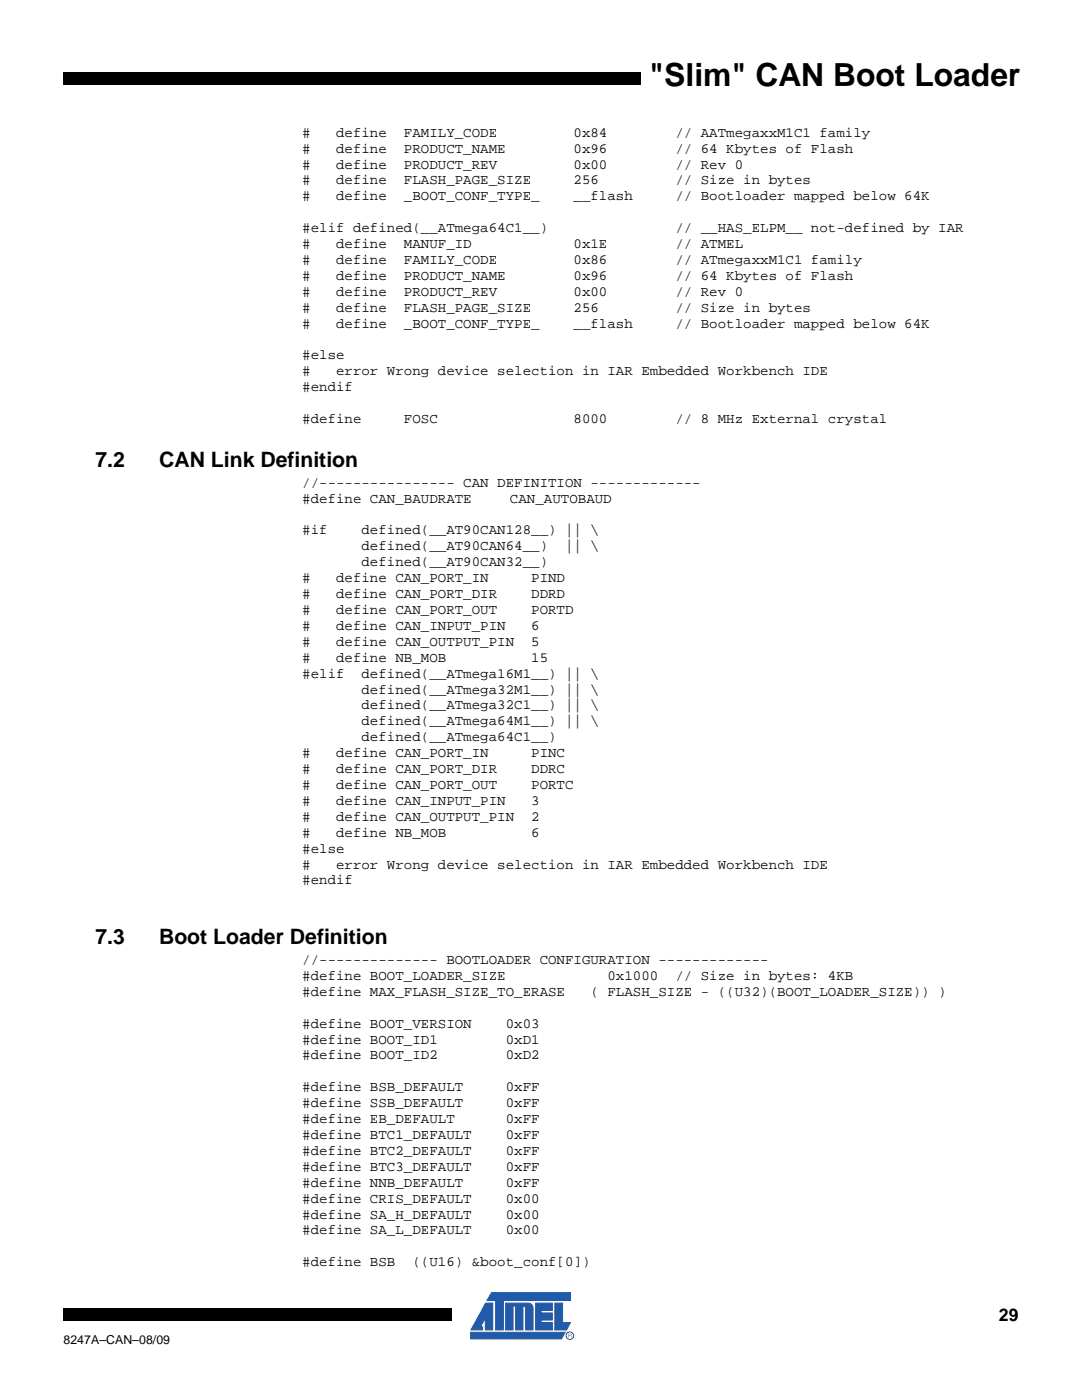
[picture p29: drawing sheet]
<svg xmlns="http://www.w3.org/2000/svg" width="216mm" height="279mm" viewBox="0 0 216 279" stroke-linecap="round" stroke-linejoin="round" font-family="sans-serif">
<defs><g id="words">
<text font-size="6.3" x="129.6" y="17.2">&quot;Slim&quot; CAN Boot Loader</text>
<g font-size="4.2">
<text x="19" y="93.1">7.2</text>
<text x="31.7" y="93.1">CAN Link Definition</text>
<text x="19" y="188.4">7.3</text>
<text x="31.7" y="188.4">Boot Loader Definition</text>
</g>
<text font-size="3.5" x="199.3" y="263.7">29</text>
<g font-size="2.8">
<text x="60.3" y="27.3">#</text>
<text x="67.1" y="27.3">define</text>
<text x="80.6" y="27.3">FAMILY_CODE</text>
<text x="114.4" y="27.3">0x84</text>
<text x="134.8" y="27.3">// AATmegaxxM1C1 family</text>
<text x="60.3" y="30.5">#</text>
<text x="60.3" y="33.6">#</text>
<text x="67.1" y="30.5">define</text>
<text x="67.1" y="33.6">define</text>
<text x="80.6" y="30.5">PRODUCT_NAME</text>
<text x="80.6" y="33.6">PRODUCT_REV</text>
<text x="114.4" y="30.5">0x96</text>
<text x="114.4" y="33.6">0x00</text>
<text x="134.8" y="30.5">// 64 Kbytes of Flash</text>
<text x="134.8" y="33.6">// Rev 0</text>
<text x="60.3" y="36.8">#</text>
<text x="60.3" y="40">#</text>
<text x="67.1" y="36.8">define</text>
<text x="67.1" y="40">define</text>
<text x="80.6" y="36.8">FLASH_PAGE_SIZE</text>
<text x="80.6" y="40">_BOOT_CONF_TYPE_</text>
<text x="114.4" y="36.8">256</text>
<text x="114.4" y="40">__flash</text>
<text x="134.8" y="36.8">// Size in bytes</text>
<text x="134.8" y="40">// Bootloader mapped below 64K</text>
<text x="60.3" y="46.3">#elif defined(__ATmega64C1__)</text>
<text x="134.8" y="46.3">// __HAS_ELPM__ not-defined by IAR</text>
<text x="60.3" y="49.5">#</text>
<text x="60.3" y="52.7">#</text>
<text x="67.1" y="49.5">define</text>
<text x="67.1" y="52.7">define</text>
<text x="80.6" y="49.5">MANUF_ID</text>
<text x="80.6" y="52.7">FAMILY_CODE</text>
<text x="114.4" y="49.5">0x1E</text>
<text x="114.4" y="52.7">0x86</text>
<text x="134.8" y="49.5">// ATMEL</text>
<text x="134.8" y="52.7">// ATmegaxxM1C1 family</text>
<text x="60.3" y="55.9">#</text>
<text x="60.3" y="59">#</text>
<text x="67.1" y="55.9">define</text>
<text x="67.1" y="59">define</text>
<text x="80.6" y="55.9">PRODUCT_NAME</text>
<text x="80.6" y="59">PRODUCT_REV</text>
<text x="114.4" y="55.9">0x96</text>
<text x="114.4" y="59">0x00</text>
<text x="134.8" y="55.9">// 64 Kbytes of Flash</text>
<text x="134.8" y="59">// Rev 0</text>
<text x="60.3" y="62.2">#</text>
<text x="60.3" y="65.4">#</text>
<text x="67.1" y="62.2">define</text>
<text x="67.1" y="65.4">define</text>
<text x="80.6" y="62.2">FLASH_PAGE_SIZE</text>
<text x="80.6" y="65.4">_BOOT_CONF_TYPE_</text>
<text x="114.4" y="62.2">256</text>
<text x="114.4" y="65.4">__flash</text>
<text x="134.8" y="62.2">// Size in bytes</text>
<text x="134.8" y="65.4">// Bootloader mapped below 64K</text>
<text x="60.3" y="71.7">#else</text>
<text x="60.3" y="74.9">#</text>
<text x="67.1" y="74.9">error Wrong device selection in IAR Embedded Workbench IDE</text>
<text x="60.3" y="78.1">#endif</text>
<text x="60.3" y="84.4">#define</text>
<text x="80.6" y="84.4">FOSC</text>
<text x="114.4" y="84.4">8000</text>
<text x="134.8" y="84.4">// 8 MHz External crystal</text>
<text x="60.3" y="97.1">//---------------- CAN DEFINITION -------------</text>
<text x="60.3" y="100.3">#define CAN_BAUDRATE</text>
<text x="101.8" y="100.3">CAN_AUTOBAUD</text>
<text x="60.3" y="106.7">#if</text>
<text x="72.2" y="106.7">defined(__AT90CAN128__) || \</text>
<text x="72.2" y="109.8">defined(__AT90CAN64__)</text>
<text x="72.2" y="113">defined(__AT90CAN32__)</text>
<text x="112.8" y="109.8">|| \</text>
<text x="60.3" y="116.2">#</text>
<text x="60.3" y="119.4">#</text>
<text x="67.1" y="116.2">define CAN_PORT_IN</text>
<text x="67.1" y="119.4">define CAN_PORT_DIR</text>
<text x="106" y="116.2">PIND</text>
<text x="106" y="119.4">DDRD</text>
<text x="60.3" y="122.5">#</text>
<text x="60.3" y="125.7">#</text>
<text x="67.1" y="122.5">define CAN_PORT_OUT</text>
<text x="67.1" y="125.7">define CAN_INPUT_PIN</text>
<text x="106" y="122.5">PORTD</text>
<text x="106" y="125.7">6</text>
<text x="60.3" y="128.9">#</text>
<text x="67.1" y="128.9">define CAN_OUTPUT_PIN</text>
<text x="106" y="128.9">5</text>
<text x="60.3" y="132.1">#</text>
<text x="60.3" y="135.2">#elif</text>
<text x="67.1" y="132.1">define NB_MOB</text>
<text x="72.2" y="135.2">defined(__ATmega16M1__) || \</text>
<text x="106" y="132.1">15</text>
<text x="72.2" y="138.4">defined(__ATmega32M1__) || \</text>
<text x="72.2" y="141.6">defined(__ATmega32C1__) || \</text>
<text x="72.2" y="144.8">defined(__ATmega64M1__) || \</text>
<text x="72.2" y="147.9">defined(__ATmega64C1__)</text>
<text x="60.3" y="151.1">#</text>
<text x="60.3" y="154.3">#</text>
<text x="67.1" y="151.1">define CAN_PORT_IN</text>
<text x="67.1" y="154.3">define CAN_PORT_DIR</text>
<text x="106" y="151.1">PINC</text>
<text x="106" y="154.3">DDRC</text>
<text x="60.3" y="157.5">#</text>
<text x="60.3" y="160.6">#</text>
<text x="67.1" y="157.5">define CAN_PORT_OUT</text>
<text x="67.1" y="160.6">define CAN_INPUT_PIN</text>
<text x="106" y="157.5">PORTC</text>
<text x="106" y="160.6">3</text>
<text x="60.3" y="163.8">#</text>
<text x="60.3" y="167">#</text>
<text x="67.1" y="163.8">define CAN_OUTPUT_PIN</text>
<text x="67.1" y="167">define NB_MOB</text>
<text x="106" y="163.8">2</text>
<text x="106" y="167">6</text>
<text x="60.3" y="170.2">#else</text>
<text x="60.3" y="173.3">#</text>
<text x="67.1" y="173.3">error Wrong device selection in IAR Embedded Workbench IDE</text>
<text x="60.3" y="176.5">#endif</text>
<text x="60.3" y="192.4">//-------------- BOOTLOADER CONFIGURATION -------------</text>
<text x="60.3" y="195.6">#define BOOT_LOADER_SIZE</text>
<text x="121.2" y="195.6">0x1000</text>
<text x="134.8" y="195.6">// Size in bytes: 4KB</text>
<text x="60.3" y="198.7">#define MAX_FLASH_SIZE_TO_ERASE</text>
<text x="117.8" y="198.7">( FLASH_SIZE - ((U32)(BOOT_LOADER_SIZE)) )</text>
<text x="60.3" y="205.1">#define BOOT_VERSION</text>
<text x="60.3" y="208.3">#define BOOT_ID1</text>
<text x="100.9" y="205.1">0x03</text>
<text x="100.9" y="208.3">0xD1</text>
<text x="60.3" y="211.4">#define BOOT_ID2</text>
<text x="100.9" y="211.4">0xD2</text>
<text x="60.3" y="217.8">#define BSB_DEFAULT</text>
<text x="60.3" y="221">#define SSB_DEFAULT</text>
<text x="100.9" y="217.8">0xFF</text>
<text x="100.9" y="221">0xFF</text>
<text x="60.3" y="224.1">#define EB_DEFAULT</text>
<text x="60.3" y="227.3">#define BTC1_DEFAULT</text>
<text x="100.9" y="224.1">0xFF</text>
<text x="100.9" y="227.3">0xFF</text>
<text x="60.3" y="230.5">#define BTC2_DEFAULT</text>
<text x="60.3" y="233.7">#define BTC3_DEFAULT</text>
<text x="100.9" y="230.5">0xFF</text>
<text x="100.9" y="233.7">0xFF</text>
<text x="60.3" y="236.8">#define NNB_DEFAULT</text>
<text x="100.9" y="236.8">0xFF</text>
<text x="60.3" y="240">#define CRIS_DEFAULT</text>
<text x="60.3" y="243.2">#define SA_H_DEFAULT</text>
<text x="100.9" y="240">0x00</text>
<text x="100.9" y="243.2">0x00</text>
<text x="60.3" y="246.4">#define SA_L_DEFAULT</text>
<text x="100.9" y="246.4">0x00</text>
<text x="60.3" y="252.7">#define BSB</text>
<text x="82.3" y="252.7">((U16) &amp;boot_conf[0])</text>
</g>
<text font-size="2.5" x="12.7" y="268.1">8247A–CAN–08/09</text>
</g></defs>
<path d="M12.7 261.1h1.2v2.4h-1.2zM13.9 261.1h76.2v2.4h-76.2z" fill="#000"/>
<g fill="#fff">
<path d="M92.3 256.7h23.8v11.9h-23.8z"/>
<path d="M93.9 257.9h20.7v9.5h-20.7z"/>
</g>
<path d="M96.9 260.1h1.4v5.3h-1.5v-2.3l-.9 1.7h.4v.6h-2.3z" fill="#1f5baa"/>
<path d="M96.9 260.1h1.4v5.3h-1.5v-2.3l-.9 1.7h.4v.6h-2.3z" fill="none" stroke="#1f5baa" stroke-width=".2"/>
<path d="M110.7 260.1h1.6v3.9h1.5l-.8 1.4h-2.3z" fill="#1f5baa"/>
<path d="M110.7 260.1h1.6v3.9h1.5l-.8 1.4h-2.3z" fill="none" stroke="#1f5baa" stroke-width=".2"/>
<path d="M93.9 265.9h18.9l-.8 1.3h-18.1z" fill="#1f5baa"/>
<path d="M93.9 265.9h18.9l-.8 1.3h-18.1z" fill="none" stroke="#1f5baa" stroke-width=".2"/>
<path d="M98.1 257.9h15.7v1.6h-13.4v5.9h-1.5v-5.9h-1.7z" fill="#1f5baa"/>
<path d="M98.1 257.9h15.7v1.6h-13.4v5.9h-1.5v-5.9h-1.7z" fill="none" stroke="#1f5baa" stroke-width=".2"/>
<path d="M100.9 260.1h4.4a1 1 0 0 1 1.1 1v4.3h-1.5v-4.3a.49 .49 0 0 0-.5-.5v4.8h-1.5v-4.8h-.5v4.8h-1.5z" fill="#1f5baa"/>
<path d="M100.9 260.1h4.4a1 1 0 0 1 1.1 1v4.3h-1.5v-4.3a.49 .49 0 0 0-.5-.5v4.8h-1.5v-4.8h-.5v4.8h-1.5z" fill="none" stroke="#1f5baa" stroke-width=".2"/>
<path d="M106.9 260.1h3.3v1.4h-2.2v.5h2.2v1.5h-2.2v.4h2.2v1.5h-3.3z" fill="#1f5baa"/>
<g fill="none" stroke="#1f5baa" stroke-width=".2">
<path d="M106.9 260.1h3.3v1.4h-2.2v.5h2.2v1.5h-2.2v.4h2.2v1.5h-3.3z"/>
<circle cx="113.7" cy="266.6" r=".75"/>
</g>
<path d="M113.5 266.3h.4v.2h-.4zM113.4 266.2v.7h.1v-.3l.4 .1v.2h.2l-.1-.7z" fill="#1f5baa"/>
<path d="M0 14.4h127.8v2.5h-127.8z" fill="#000"/>
<path d="M0 8.7h12.4v18.8h-12.4z" fill="#fff"/>
<use href="#words"/>
</svg>
